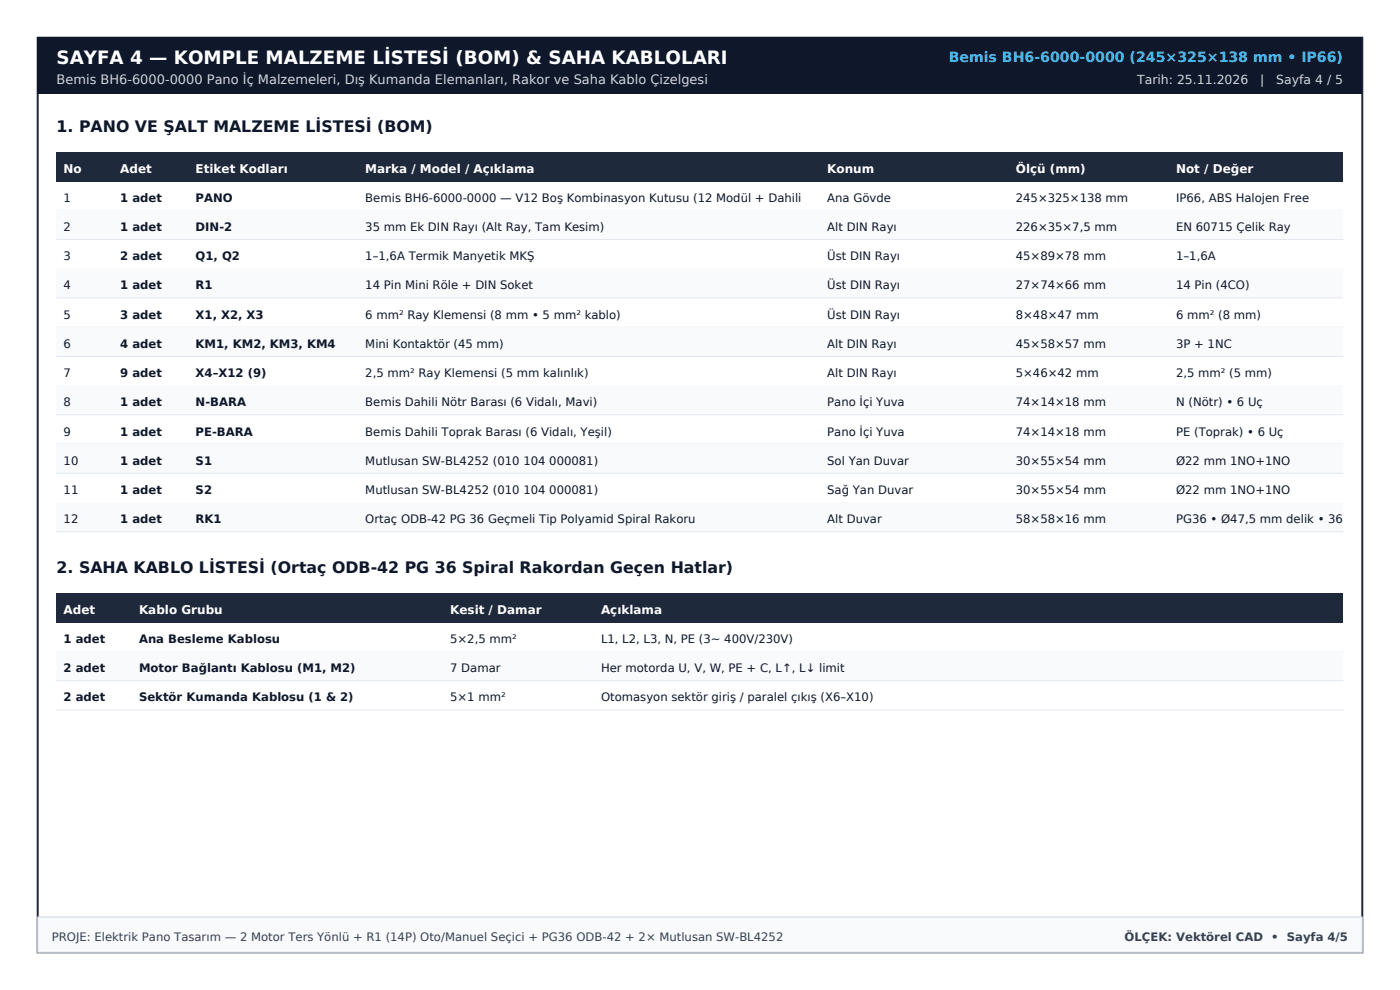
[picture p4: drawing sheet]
<svg xmlns="http://www.w3.org/2000/svg" width="297mm" height="210mm" viewBox="0 0 297 210" stroke-linecap="round" stroke-linejoin="round" font-family="sans-serif">
<defs><g id="words">
<text font-size="3.9" fill="#fff" x="12" y="13.5">SAYFA 4 — KOMPLE MALZEME LİSTESİ (BOM) &amp; SAHA KABLOLARI</text>
<g font-size="3.4" fill="#0f172a">
<text x="12" y="28">1. PANO VE ŞALT MALZEME LİSTESİ (BOM)</text>
<text x="12" y="121.6">2. SAHA KABLO LİSTESİ (Ortaç ODB-42 PG 36 Spiral Rakordan Geçen Hatlar)</text>
</g>
<text font-size="3" fill="#38bdf8" x="201.3" y="13.2">Bemis BH6-6000-0000 (245×325×138 mm • IP66)</text>
<text font-size="2.8" fill="#cbd5e1" x="12" y="17.8">Bemis BH6-6000-0000 Pano İç Malzemeleri, Dış Kumanda Elemanları, Rakor ve Saha Kablo Çizelgesi</text>
<g font-size="2.6" fill="#cbd5e1">
<text x="241.2" y="17.8">Tarih: 25.11.2026</text>
<text x="267.4" y="17.8">|</text>
<text x="270.8" y="17.8">Sayfa 4 / 5</text>
</g>
<g font-size="2.5" fill="#fff">
<text x="13.5" y="36.6">No</text>
<text x="25.5" y="36.6">Adet</text>
<text x="41.5" y="36.6">Etiket Kodları</text>
<text x="77.5" y="36.6">Marka / Model / Açıklama</text>
<text x="175.5" y="36.6">Konum</text>
<text x="215.5" y="36.6">Ölçü (mm)</text>
<text x="249.5" y="36.6">Not / Değer</text>
<text x="13.5" y="130.2">Adet</text>
<text x="29.5" y="130.2">Kablo Grubu</text>
<text x="95.5" y="130.2">Kesit / Damar</text>
<text x="127.5" y="130.2">Açıklama</text>
</g>
<g font-size="2.5" fill="#0f172a">
<text x="13.5" y="42.8">1</text>
<text x="25.5" y="42.8">1 adet</text>
<text x="41.5" y="42.8">PANO</text>
<text x="77.5" y="42.8">Bemis BH6-6000-0000 — V12 Boş Kombinasyon Kutusu (12 Modül + Dahili</text>
<text x="175.5" y="42.8">Ana Gövde</text>
<text x="215.5" y="42.8">245×325×138 mm</text>
<text x="249.5" y="42.8">IP66, ABS Halojen Free</text>
<text x="13.5" y="49">2</text>
<text x="25.5" y="49">1 adet</text>
<text x="41.5" y="49">DIN-2</text>
<text x="77.5" y="49">35 mm Ek DIN Rayı (Alt Ray, Tam Kesim)</text>
<text x="175.5" y="49">Alt DIN Rayı</text>
<text x="215.5" y="49">226×35×7,5 mm</text>
<text x="249.5" y="49">EN 60715 Çelik Ray</text>
<text x="13.5" y="55.2">3</text>
<text x="25.5" y="55.2">2 adet</text>
<text x="41.5" y="55.2">Q1, Q2</text>
<text x="77.5" y="55.2">1–1,6A Termik Manyetik MKŞ</text>
<text x="175.5" y="55.2">Üst DIN Rayı</text>
<text x="215.5" y="55.2">45×89×78 mm</text>
<text x="249.5" y="55.2">1–1,6A</text>
<text x="13.5" y="61.4">4</text>
<text x="25.5" y="61.4">1 adet</text>
<text x="41.5" y="61.4">R1</text>
<text x="77.5" y="61.4">14 Pin Mini Röle + DIN Soket</text>
<text x="175.5" y="61.4">Üst DIN Rayı</text>
<text x="215.5" y="61.4">27×74×66 mm</text>
<text x="249.5" y="61.4">14 Pin (4CO)</text>
<text x="13.5" y="67.6">5</text>
<text x="25.5" y="67.6">3 adet</text>
<text x="41.5" y="67.6">X1, X2, X3</text>
<text x="77.5" y="67.6">6 mm² Ray Klemensi (8 mm • 5 mm² kablo)</text>
<text x="175.5" y="67.6">Üst DIN Rayı</text>
<text x="215.5" y="67.6">8×48×47 mm</text>
<text x="249.5" y="67.6">6 mm² (8 mm)</text>
<text x="13.5" y="73.8">6</text>
<text x="25.5" y="73.8">4 adet</text>
<text x="41.5" y="73.8">KM1, KM2, KM3, KM4</text>
<text x="77.5" y="73.8">Mini Kontaktör (45 mm)</text>
<text x="175.5" y="73.8">Alt DIN Rayı</text>
<text x="215.5" y="73.8">45×58×57 mm</text>
<text x="249.5" y="73.8">3P + 1NC</text>
<text x="13.5" y="80">7</text>
<text x="25.5" y="80">9 adet</text>
<text x="41.5" y="80">X4–X12 (9)</text>
<text x="77.5" y="80">2,5 mm² Ray Klemensi (5 mm kalınlık)</text>
<text x="175.5" y="80">Alt DIN Rayı</text>
<text x="215.5" y="80">5×46×42 mm</text>
<text x="249.5" y="80">2,5 mm² (5 mm)</text>
<text x="13.5" y="86.2">8</text>
<text x="25.5" y="86.2">1 adet</text>
<text x="41.5" y="86.2">N-BARA</text>
<text x="77.5" y="86.2">Bemis Dahili Nötr Barası (6 Vidalı, Mavi)</text>
<text x="175.5" y="86.2">Pano İçi Yuva</text>
<text x="215.5" y="86.2">74×14×18 mm</text>
<text x="249.5" y="86.2">N (Nötr) • 6 Uç</text>
<text x="13.5" y="92.4">9</text>
<text x="25.5" y="92.4">1 adet</text>
<text x="41.5" y="92.4">PE-BARA</text>
<text x="77.5" y="92.4">Bemis Dahili Toprak Barası (6 Vidalı, Yeşil)</text>
<text x="175.5" y="92.4">Pano İçi Yuva</text>
<text x="215.5" y="92.4">74×14×18 mm</text>
<text x="249.5" y="92.4">PE (Toprak) • 6 Uç</text>
<text x="13.5" y="98.6">10</text>
<text x="25.5" y="98.6">1 adet</text>
<text x="41.5" y="98.6">S1</text>
<text x="77.5" y="98.6">Mutlusan SW-BL4252 (010 104 000081)</text>
<text x="175.5" y="98.6">Sol Yan Duvar</text>
<text x="215.5" y="98.6">30×55×54 mm</text>
<text x="249.5" y="98.6">Ø22 mm 1NO+1NO</text>
<text x="13.5" y="104.8">11</text>
<text x="25.5" y="104.8">1 adet</text>
<text x="41.5" y="104.8">S2</text>
<text x="77.5" y="104.8">Mutlusan SW-BL4252 (010 104 000081)</text>
<text x="175.5" y="104.8">Sağ Yan Duvar</text>
<text x="215.5" y="104.8">30×55×54 mm</text>
<text x="249.5" y="104.8">Ø22 mm 1NO+1NO</text>
<text x="13.5" y="111">12</text>
<text x="25.5" y="111">1 adet</text>
<text x="41.5" y="111">RK1</text>
<text x="77.5" y="111">Ortaç ODB-42 PG 36 Geçmeli Tip Polyamid Spiral Rakoru</text>
<text x="175.5" y="111">Alt Duvar</text>
<text x="215.5" y="111">58×58×16 mm</text>
<text x="249.5" y="111">PG36 • Ø47,5 mm delik • 36</text>
<text x="13.5" y="136.4">1 adet</text>
<text x="29.5" y="136.4">Ana Besleme Kablosu</text>
<text x="95.5" y="136.4">5×2,5 mm²</text>
<text x="127.5" y="136.4">L1, L2, L3, N, PE (3~ 400V/230V)</text>
<text x="13.5" y="142.6">2 adet</text>
<text x="29.5" y="142.6">Motor Bağlantı Kablosu (M1, M2)</text>
<text x="95.5" y="142.6">7 Damar</text>
<text x="127.5" y="142.6">Her motorda U, V, W, PE + C, L↑, L↓ limit</text>
<text x="13.5" y="148.8">2 adet</text>
<text x="29.5" y="148.8">Sektör Kumanda Kablosu (1 &amp; 2)</text>
<text x="95.5" y="148.8">5×1 mm²</text>
<text x="127.5" y="148.8">Otomasyon sektör giriş / paralel çıkış (X6–X10)</text>
</g>
<g font-size="2.5" fill="#334155">
<text x="11" y="199.6">PROJE: Elektrik Pano Tasarım — 2 Motor Ters Yönlü + R1 (14P) Oto/Manuel Seçici + PG36 ODB-42 + 2× Mutlusan SW-BL4252</text>
<text x="238.6" y="199.6">ÖLÇEK: Vektörel CAD • Sayfa 4/5</text>
</g>
</g></defs>
<path d="M8 8h281v194h-281z" fill="none" stroke="#1e293b" stroke-width=".42"/>
<path d="M8 8h281v12h-281z" fill-rule="evenodd" fill="#0f172a"/>
<path d="M8 194.5h281v7.5h-281z" fill-rule="evenodd" fill="#f8fafc" stroke="#cbd5e1" stroke-width=".21"/>
<path d="M12 32.3h273v6.2h-273z" fill-rule="evenodd" fill="#1e293b"/>
<path d="M12 44.6h273" fill="none" stroke="#e2e8f0" stroke-width=".21"/>
<path d="M12 44.6h273v6.2h-273z" fill-rule="evenodd" fill="#f8fafc"/>
<path d="M12 50.8h273M12 57h273" fill="none" stroke="#e2e8f0" stroke-width=".21"/>
<path d="M12 57h273v6.2h-273z" fill-rule="evenodd" fill="#f8fafc"/>
<path d="M12 63.2h273M12 69.4h273" fill="none" stroke="#e2e8f0" stroke-width=".21"/>
<path d="M12 69.4h273v6.2h-273z" fill-rule="evenodd" fill="#f8fafc"/>
<path d="M12 75.6h273M12 81.8h273" fill="none" stroke="#e2e8f0" stroke-width=".21"/>
<path d="M12 81.8h273v6.2h-273z" fill-rule="evenodd" fill="#f8fafc"/>
<path d="M12 88h273M12 94.2h273" fill="none" stroke="#e2e8f0" stroke-width=".21"/>
<path d="M12 94.2h273v6.2h-273z" fill-rule="evenodd" fill="#f8fafc"/>
<path d="M12 100.4h273M12 106.6h273" fill="none" stroke="#e2e8f0" stroke-width=".21"/>
<path d="M12 106.6h273v6.2h-273z" fill-rule="evenodd" fill="#f8fafc"/>
<path d="M12 112.8h273" fill="none" stroke="#e2e8f0" stroke-width=".21"/>
<path d="M12 125.9h273v6.2h-273z" fill-rule="evenodd" fill="#1e293b"/>
<path d="M12 138.2h273" fill="none" stroke="#e2e8f0" stroke-width=".21"/>
<path d="M12 138.2h273v6.2h-273z" fill-rule="evenodd" fill="#f8fafc"/>
<path d="M12 144.4h273M12 150.6h273" fill="none" stroke="#e2e8f0" stroke-width=".21"/>
<use href="#words"/>
</svg>
